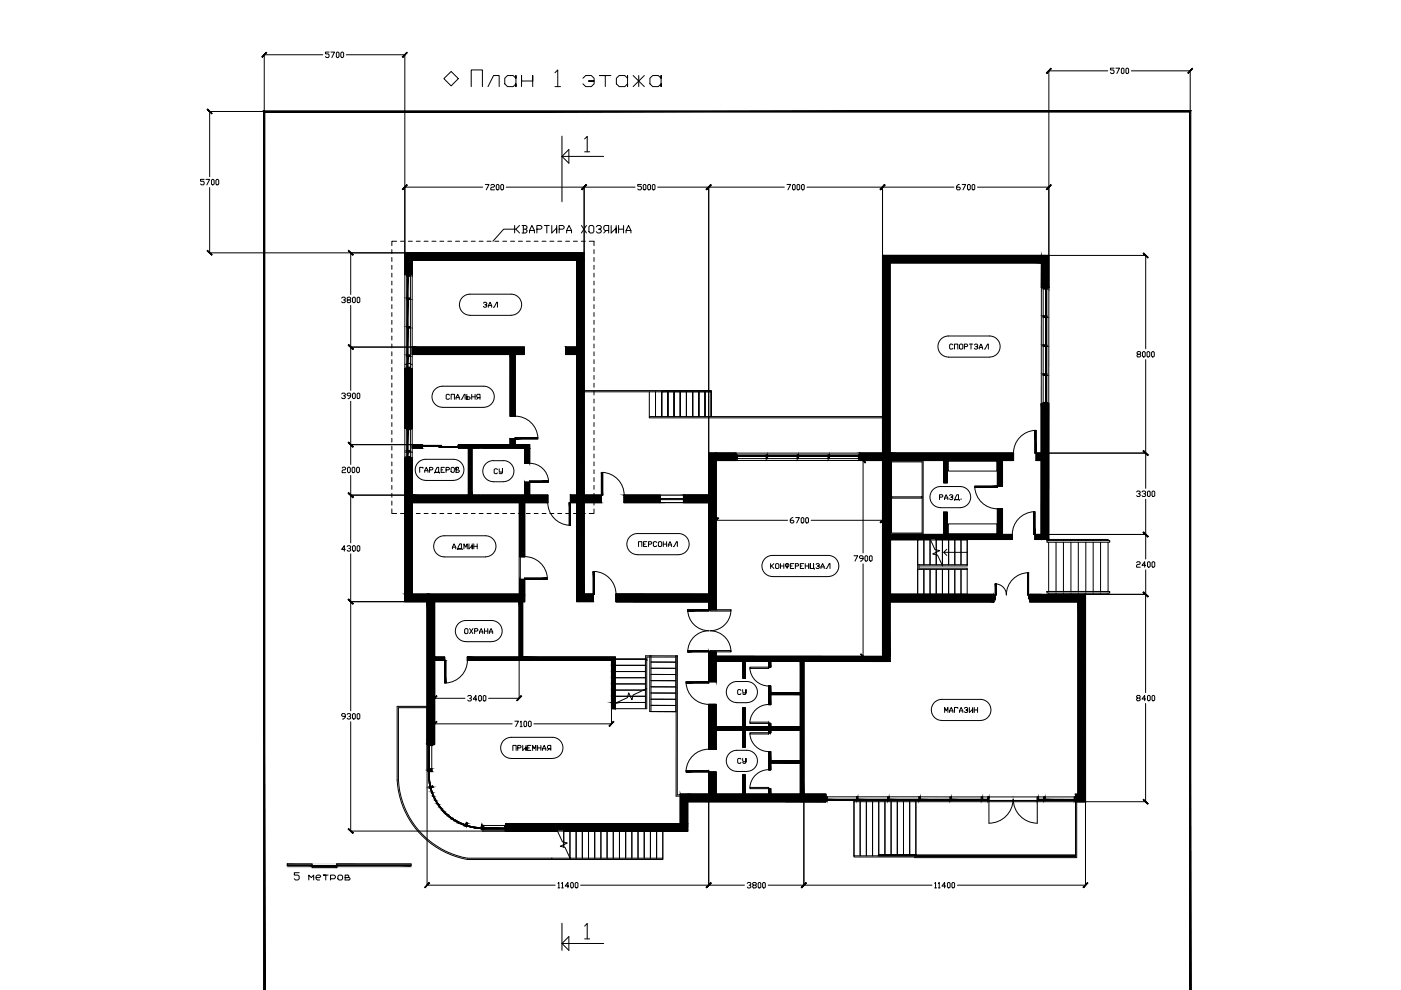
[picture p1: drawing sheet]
<svg xmlns="http://www.w3.org/2000/svg" width="297mm" height="210mm" viewBox="0 0 297 210" stroke-linecap="round" stroke-linejoin="round" font-family="sans-serif">
<defs><g id="words">
<text font-size="7.1" x="98.8" y="19.8">План 1 этажа</text>
<text font-size="4.4" x="61" y="187.7">5 метров</text>
<g font-size="4">
<text x="101.2" y="66.3">ЗАЛ</text>
<text x="103.7" y="101.6">СУ</text>
<text x="155.2" y="148.5">СУ</text>
<text x="155.2" y="163">СУ</text>
</g>
</g></defs>
<!-- layer: A-WALL -->
<g fill="#000" stroke="#000" stroke-width=".21">
<path d="M122.3 55.2h1.5v72.3zM187.1 55.7h1.6v83.5zM220.8 54.2h1.6v6.8zM108.2 75.2h1v13.1zM108.2 93.1h1zM220.8 85.6h1.6zM123.8 126h2zM123.8 126h2v1.5zM130.6 126h19.7zM151.8 139.2h36.9zM228.6 127.6h1.5v40.8zM151.8 140.2h36.9z"/>
<path d="M107.2 174.6h38.6zM107.2 175.9h10.9l.1 .3zM119.5 176.2h26.3zM144.2 168.4h1.6zM144.2 168.4h1.6v6.2zM145.8 168.4h29.3zM145.8 170h29.3zM228 168.4h2.1zM228 168.4h2.1v1.6z"/>
<path d="M85.8 53.6l1.6 4.6v-4.6zM85.8 53.6l1.6 4.6h-1.6z"/>
<path d="M87.4 53.6l36.4 1.6v-1.6zM87.4 53.6l36.4 1.6h-36.4z"/>
<path d="M187.1 54.2l33.7 1.5v-1.5zM187.1 54.2l33.7 1.5h-33.7z"/>
<path d="M85.8 78.2l1.6 12.6v-12.6zM85.8 78.2l1.6 12.6h-1.6z"/>
<path d="M87.4 73.6l23.7 1.6v-1.6zM87.4 73.6l23.7 1.6h-23.7z"/>
<path d="M119.9 73.6l2.4 1.6v-1.6zM119.9 73.6l2.4 1.6h-2.4z"/>
<path d="M220.8 61h1.6zM220.8 54.2l1.6 6.8h-1.6z"/>
<path d="M85.8 97.1l1.6 28.9v-28.9zM85.8 97.1l1.6 28.9h-1.6z"/>
<path d="M108.2 88.3h1zM108.2 75.2l1 13.1h-1z"/>
<path d="M108.2 93.1l1 1.2v-1.2zM108.2 93.1l1 1.2h-1z"/>
<path d="M111.2 94.3l1.1 .7v-.7zM111.2 94.3l1.1 .7h-1.1z"/>
<path d="M111.2 95l1.1 3.2v-3.2zM111.2 95l1.1 3.2h-1.1z"/>
<path d="M150.3 96.1l1.5 33.2v-33.2zM150.3 96.1l1.5 33.2h-1.5z"/>
<path d="M151.8 96.1l4.2 1.5v-1.5zM151.8 96.1l4.2 1.5h-4.2z"/>
<path d="M182.3 96.1l4.8 1.5v-1.5zM182.3 96.1l4.8 1.5h-4.8z"/>
<path d="M211.5 97.6l1 5.5v-5.5zM211.5 97.6l1 5.5h-1z"/>
<path d="M188.7 96.1l26.2 1.5v-1.5zM188.7 96.1l26.2 1.5h-26.2z"/>
<path d="M219.7 96.1l1.1 1.5v-1.5zM219.7 96.1l1.1 1.5h-1.1z"/>
<path d="M220.8 85.6l1.5 28.8 .1-28.8zM220.8 85.6l1.5 28.8h-1.6z"/>
<path d="M110.2 106.6l1 11.4v-11.4zM110.2 106.6l1 11.4h-1z"/>
<path d="M111.2 102.2l1.1 2.8v-2.8zM111.2 102.2l1.1 2.8h-1.1z"/>
<path d="M87.4 105l28.7 1.6v-1.6zM87.4 105l28.7 1.6h-28.7z"/>
<path d="M120.9 105l1.4 1.6v-1.6zM120.9 105l1.4 1.6h-1.4z"/>
<path d="M123.8 105l3.7 1.6v-1.6zM123.8 105l3.7 1.6h-3.7z"/>
<path d="M132.3 105l7.7 1.6v-1.6zM132.3 105l7.7 1.6h-7.7z"/>
<path d="M188.7 114.2l8.5 .2v-.2zM188.7 114.2l8.5 .2h-8.5z"/>
<path d="M211.5 107.9l1 5.4v-5.4zM211.5 107.9l1 5.4h-1z"/>
<path d="M188.7 113.3l25.9 .9v-.9zM188.7 113.3l25.9 .9h-25.9z"/>
<path d="M198.4 114.2l16.2 .2v-.2zM198.4 114.2l16.2 .2h-16.2z"/>
<path d="M220.7 114.4h1.6zM222.2 114.4h.1zM220.7 114.4h1.6z"/>
<path d="M219.4 113.3l1.3 1.1v-1.1zM219.4 113.3l1.3 1.1h-1.3z"/>
<path d="M85.8 126l4.8 1.6v-1.6zM85.8 126l4.8 1.6h-4.8z"/>
<path d="M90.6 127.6l1.5 30.2v-30.2zM90.6 127.6l1.5 30.2h-1.5z"/>
<path d="M90.6 126l20.6 1.6v-1.6zM90.6 126l20.6 1.6h-20.6z"/>
<path d="M110.2 122.8l1 3.2v-3.2zM110.2 122.8l1 3.2h-1z"/>
<path d="M122.3 127.5h1.5zM122.3 55.2l1.5 72.3h-1.5z"/>
<path d="M123.8 127.5h2zM123.8 126l2 1.5h-2z"/>
<path d="M130.6 127.6h19.7zM134.1 127.6h16.2zM130.6 127.6h19.7z"/>
<path d="M130.6 126l19.7 1.6v-1.6zM130.6 126l19.7 1.6h-19.7z"/>
<path d="M150.3 138.2l1.5 6.3v-6.3zM150.3 138.2l1.5 6.3h-1.5z"/>
<path d="M187.1 139.2h1.6zM187.1 55.7l1.6 83.5h-1.6z"/>
<path d="M151.8 139.2l36.9 1v-1zM151.8 139.2l36.9 1h-36.9z"/>
<path d="M188.7 126l22 1.6v-1.6zM188.7 126l22 1.6h-22z"/>
<path d="M218.4 126l11.7 1.6v-1.6zM218.4 126l11.7 1.6h-11.7z"/>
<path d="M150.3 149.3l1.5 9.6v-9.6zM150.3 149.3l1.5 9.6h-1.5z"/>
<path d="M151.8 140.2h36.9zM170.4 140.2h18.3z"/>
<path d="M107.2 176.2h11zM107.2 175.9l11 .3h-11z"/>
<path d="M107.2 174.6l38.6 1.3v-1.3zM107.2 174.6l38.6 1.3h-38.6z"/>
<path d="M119.5 175.9l26.3 .3v-.3zM119.5 175.9l26.3 .3h-26.3z"/>
<path d="M134.1 176.2h11.7zM119.5 176.2h26.3z"/>
<path d="M144.2 174.6h1.6zM144.2 168.4l1.6 6.2h-1.6z"/>
<path d="M145.8 170h29.3zM166.5 170h8.6z"/>
<path d="M150.3 168.4h1.5zM150.3 168.4h1.5zM150.3 168.4h1.5z"/>
<path d="M150.3 163.7l1.5 4.7v-4.7zM150.3 163.7l1.5 4.7h-1.5z"/>
<path d="M145.8 168.4l29.3 1.6v-1.6zM145.8 168.4l29.3 1.6h-29.3z"/>
<path d="M228 170h2.1zM228 168.4l2.1 1.6h-2.1z"/>
<path d="M228.6 168.4h1.5zM228.6 127.6l1.5 40.8h-1.5z"/>
</g>
<!-- layer: A-WALL-PATT -->
<g fill="#000" stroke="#000" stroke-width=".21">
<path d="M151.8 154.1h17.9zM157.5 140.2l.1 3.6zM157.5 150l.1 4.1zM157.5 154.8l.1 3.6zM157.6 140.2v3.6zM157.6 150v4.1zM157.6 154.8v3.6zM157.9 140.2v3.6zM157.9 150v4.1zM157.9 154.8v3.6zM157.9 140.2l.1 3.6zM163 153.4v.7z"/>
<path d="M163 153.4l.1 .7zM163.3 153.4v.7zM163.3 153.4l.1 .7zM169.7 140.2h.7zM169.7 140.2h.7v28.2zM157.5 164.2l.1 4.2zM157.6 164.2v4.2zM157.8 164.2l.1 4.2zM157.9 164.2v4.2zM163 167.2v1.2zM163 167.2l.1 1.2zM163.3 167.2v1.2z"/>
<path d="M163.3 167.2l.1 1.2z"/>
<path d="M87.4 94.3l2.1 .7v-.7zM87.4 94.3l2.1 .7h-2.1z"/>
<path d="M99.3 95l.8 10v-10zM99.3 95l.8 10h-.8z"/>
<path d="M97.3 94.3l13.9 .7v-.7zM97.3 94.3l13.9 .7h-13.9z"/>
<path d="M200.1 97.6l.7 4.8v-4.8zM200.1 97.6l.7 4.8h-.7z"/>
<path d="M200.1 108.6l.7 4.7v-4.7zM200.1 108.6l.7 4.7h-.7z"/>
<path d="M151.8 154.8h17.9zM166.5 154.8h3.2zM151.8 154.8h17.9z"/>
<path d="M163 140.2v1.2zM163 140.2v1.2z"/>
<path d="M163 145.5v3.9zM163 145.5v3.9z"/>
<path d="M163 154.8v.6zM163 154.8v.6z"/>
<path d="M163 159.4v1.9zM163 159.4v1.9z"/>
<path d="M163 140.2l.1 1.2zM163 140.2l.1 1.2z"/>
<path d="M163 145.5l.1 3.9zM163 145.5l.1 3.9z"/>
<path d="M163 154.8l.1 .6zM163 154.8l.1 .6z"/>
<path d="M163 159.4l.1 1.9zM163 159.4l.1 1.9z"/>
<path d="M163.3 140.2v1.2zM163.3 140.2v1.2z"/>
<path d="M163.3 145.5v1.5zM163.3 145.5v1.5z"/>
<path d="M163.3 147.2v2.2zM163.3 147.2v2.2z"/>
<path d="M163.3 154.8v.6zM163.3 154.8v.6z"/>
<path d="M163.3 159.4v1.9zM163.3 159.4v1.9z"/>
<path d="M163.3 140.2l.1 1.2zM163.3 140.2l.1 1.2z"/>
<path d="M163.3 145.5l.1 1.4zM163.3 145.5l.1 1.4z"/>
<path d="M163.3 147.2l.1 2.2zM163.3 147.2l.1 2.2z"/>
<path d="M163.3 154.8l.1 .6zM163.3 154.8l.1 .6z"/>
<path d="M163.3 159.4l.1 1.9zM163.3 159.4l.1 1.9z"/>
<path d="M151.8 154.1l17.9 .7v-.7zM151.8 154.1l17.9 .7h-17.9z"/>
<path d="M163.4 147.2l6.3 .1zM163.4 147.2l6.3 .1z"/>
<path d="M163.4 146.9h6.3zM163.4 146.9h6.3z"/>
<path d="M163.3 146.9l6.4 .1zM163.3 146.9l6.4 .1z"/>
<path d="M163.3 147.2h6.4zM163.3 147.2h6.4z"/>
<path d="M163 161.3v1.9zM163 161.3v1.9z"/>
<path d="M163 161.3l.1 1.9zM163 161.3l.1 1.9z"/>
<path d="M163.3 161.3v.1zM163.3 161.3v.1z"/>
<path d="M163.3 161.7v1.5zM163.3 161.7v1.5z"/>
<path d="M163.3 161.3l.1 .1zM163.3 161.3l.1 .1z"/>
<path d="M163.3 161.7l.1 1.5zM163.3 161.7l.1 1.5z"/>
<path d="M163.4 161.7h6.3zM163.4 161.7h6.3z"/>
<path d="M163.4 161.3l6.3 .1zM163.4 161.3l6.3 .1z"/>
<path d="M163.3 161.4h6.4zM163.3 161.4h6.4z"/>
<path d="M163.3 161.7h6.4zM163.3 161.7h6.4z"/>
<path d="M169.7 168.4h.7zM169.7 140.2l.7 28.2h-.7z"/>
</g>
<!-- layer: I-WALL -->
<g fill="#000" stroke="#000" stroke-width=".21">
<path d="M157.6 150h.3zM157.6 150h.3v4.1zM157.6 154.8h.3zM157.6 154.8h.3l-.1 3.6zM157.6 140.2h.3zM157.6 140.2h.3v3.6zM163.1 140.2h.2zM163.1 153.4h.2v.7zM163.1 154.8h.2zM157.6 164.2h.2v4.2zM163.1 167.2h.2v1.2z"/>
<path d="M157.6 158.4h.2zM157.6 154.8l.2 3.6h-.2z"/>
<path d="M157.6 143.8h.3zM157.6 140.2l.3 3.6h-.3z"/>
<path d="M157.6 154.1h.3zM157.6 150l.3 4.1h-.3z"/>
<path d="M163.1 140.2l.2 1.2v-1.2zM163.1 140.2l.2 1.2h-.2z"/>
<path d="M163.1 145.5l.2 3.9v-3.9zM163.1 145.5l.2 3.9h-.2z"/>
<path d="M163.1 154.1h.2zM163.1 153.4l.2 .7h-.2z"/>
<path d="M163.1 154.8l.2 .6v-.6zM163.1 154.8l.2 .6h-.2z"/>
<path d="M163.1 159.4l.2 1.9v-1.9zM163.1 159.4l.2 1.9h-.2z"/>
<path d="M163.3 147l6.4 .2v-.2zM163.3 147l6.4 .2h-6.4z"/>
<path d="M157.6 168.4h.2zM157.6 164.2l.2 4.2h-.2z"/>
<path d="M163.1 161.3l.2 1.9v-1.9zM163.1 161.3l.2 1.9h-.2z"/>
<path d="M163.1 168.4h.2zM163.1 167.2l.2 1.2h-.2z"/>
<path d="M163.3 161.4l6.4 .3v-.3zM163.3 161.4l6.4 .3h-6.4z"/>
</g>
<!-- layer: A-WALL -->
<g fill="none" stroke="#000" stroke-width=".25">
<path d="M85.8 53.6h38v51.4h3.7v1.6h-3.7v19.4h2v1.5h-3.5v-20.9h-1.4v-1.6h1.4v-29.8h-2.4v-1.6h2.4v-18.4h-34.9v3h-1.6zM85.8 78.2h1.6v12.6h-1.6zM87.4 73.6h23.7v1.6h-1.9v13.1h-1v-13.1h-20.8zM87.4 94.3h2.1v.7h-2.1zM99.3 95v10M100.1 95v10M101.6 95h-4.3v-.7h10.9v-1.2h1v1.2h3.1v3.9h-1.1v-3.2h-8.9M101.6 105h-14.2v-7.9h-1.6v30.5h4.8v30.2h1.5v-30.2h19.1v-4.8h-1v3.2h-22.8v-19.4h22.8v11.4h1v-11.4h4.9v-1.6h-3.8v-2.8h-1.1v2.8h-8.9M132.3 105h18v-8.9h5.7v1.5h-4.2v31.7h-1.5v-1.7h-19.7v-1.6h19.7v-19.4h-18zM197.2 114.4h-8.5v11.6h22v.2M198.4 114.4h16.2v-1.1h-2.1v-5.4h-1v5.4h-10.7v-4.7h-.7v4.7h-11.4v-15.7h11.4v4.8h.7v-4.8h10.7v5.5h1v-5.5h2.4v-1.5h-26.2v-40.4h32.1v5.3h1.6v-6.8h-35.3v41.9h-4.8v1.5h4.8v41.6h-35.3v-1h-1.5v6.3h1.5v-4.3h5.7M221.4 114.4h-2v-1.1h1.3l.1-15.7h-1.1v-1.5h1.1v-10.5h1.6l-.1 28.8h-.1"/>
<path d="M210.7 127v.6h-22v12.6h-18.3v28.2h4.7v1.6h-29.3v6.2h-26.3M220.7 126h-2.3v.2M222.3 126h7.8v44h-2.1v-1.6h.6v-40.8h-10.2v-.6M157.5 154.1h-5.7v-4.8h-1.5v9.6h1.5v-4.1h5.7M157.9 154.1h5.1M157.9 154.8h5.1M158 140.2h5M163.4 140.2h6.3v6.7M163.4 154.8h6.3v6.5M169.7 147.3v6.8h-6.3M157.5 168.4h-5.7v-4.7h-1.5v4.7h-6.1v6.2h-37v1.6h11M157.9 168.4h5.1"/>
<path d="M169.7 161.7v6.7h-6.3"/>
</g>
<!-- layer: 0 -->
<g fill="#000" stroke="#000" stroke-width=".21">
<path d="M110.1 140h20.4zM130.2 150.3h.2zM91 166.8l.8 .1zM91 166h.1l.2 .8zM91.2 167.1h.2zM91 166.8l.7-.1 .1 .1zM97.8 174.7l.9 .2zM98.8 174.6h.3l-.1 .6zM98.9 174.5l.2 .1zM99 175l.5 .1h-.5zM100.6 175.5h1.4z"/>
<path d="M56.4 11.1l-.8 1 .9-.9zM56.4 11.1l-.8 1-.1-.1z"/>
<path d="M85.3 12l.1 .1 .9-1zM86.3 11.1l.1 .1-1 .9z"/>
<path d="M222.8 14.5l-.8 1.1 .9-1zM222.8 14.5l-.8 1.1-.2-.2z"/>
<path d="M251.8 15.4l.1 .2 .9-1.1zM252.8 14.5l.1 .1-1 1z"/>
<path d="M43.9 23.2l1 .9h.1zM43.9 23.2l.1-.1 1 1z"/>
<path d="M86.3 39.2l-.9 1 1-.9zM86.3 39.2l-.9 1-.1-.1z"/>
<path d="M124.2 39.2l-.8 1 1-.9zM124.2 39.2l-.8 1-.1-.1z"/>
<path d="M150.7 39.2l-.9 1 1-.9zM150.7 39.2l-.9 1-.1-.1z"/>
<path d="M187.5 39.2l-.8 1 .9-.9zM187.5 39.2l-.8 1-.1-.1z"/>
<path d="M44 53.1l-.1 .1 1.1 .8zM43.9 53.2l1.1 .8-.1 .1z"/>
<path d="M73.9 53.2l.9 .9 .1-.1zM73.9 53.1l1 .9-1-.8z"/>
<path d="M124.2 39.2l-.9 .9 .1 .1zM124.2 39.2l.2 .1-1 .9z"/>
<path d="M149.7 40.1l.1 .1 .9-1zM150.7 39.2l.1 .1-1 .9z"/>
<path d="M187.5 39.2l-.9 .9 .1 .1zM187.5 39.2l.1 .1-.9 .9z"/>
<path d="M221.8 40.1l.2 .1 .8-1zM222.8 39.2l.1 .1-.9 .9z"/>
<path d="M242.4 53.7l.9 1 .1-.1zM242.4 53.7l.1-.1 .9 1z"/>
<path d="M73.9 73.1v.1l1 .8zM73.9 73.2l1 .8-.1 .1z"/>
<path d="M73.9 73.2l.9 .9 .1-.1zM73.9 73.1l1 .9-1-.8z"/>
<path d="M73.9 93.8l1 .9zM73.9 93.8l1 .9-.1 .1z"/>
<path d="M73.9 93.8l.9 1 .1-.1zM73.9 93.8l1 .9z"/>
<path d="M89.5 94.4l.1 .5zM89.5 94.4l.1 .5z"/>
<path d="M89.6 94.4l4 .2v-.2zM89.6 94.4l4 .2h-4z"/>
<path d="M93.1 94.7l4.1 .2v-.2zM93.1 94.7l4.1 .2h-4.1z"/>
<path d="M97.2 94.4l.1 .5zM97.2 94.4l.1 .5z"/>
<path d="M182.5 97.2l.9 1 .1-.1zM182.6 97.1l.9 1-1-.9z"/>
<path d="M242.4 95.6l1 .9-.9-1zM242.4 95.6l1 .9-.1 .1z"/>
<path d="M242.4 95.6l.9 1 .1-.1zM242.4 95.6l.1-.1 .9 1z"/>
<path d="M73.9 104.5v.1l1 .8zM73.9 104.6l1 .8-.1 .1z"/>
<path d="M73.8 104.6l1 .9 .1-.1zM73.8 104.6l.1-.1 1 .9z"/>
<path d="M144.9 105l5.4 1.6v-1.6zM144.9 105l5.4 1.6h-5.4z"/>
<path d="M152.3 109.8l-.9 1 1-.9zM152.3 109.8l-.9 1-.1-.1z"/>
<path d="M187.5 109.8l-.9 .9 .1 .1zM187.5 109.8l.1 .1-.9 .9z"/>
<path d="M242.4 112.9l1 .8-.9-.9zM242.4 112.9l1 .8-.1 .1z"/>
<path d="M242.4 112.9l.9 .9 .1-.1zM242.4 112.9l.1-.1 .9 .9z"/>
<path d="M73.9 127l-.1 .1 1.1 .9zM73.8 127.1l1.1 .9-.1 .1z"/>
<path d="M73.8 127.1l1 1 .1-.1zM73.8 127.1l.1-.1 1 1z"/>
<path d="M92.1 139.3l2.2 .7v-.7zM92.1 139.3l2.2 .7h-2.2z"/>
<path d="M99.1 139.3l11 .7v-.7zM99.1 139.3l11 .7h-11z"/>
<path d="M110.1 127.6l.7 11.7v-11.7zM110.1 127.6l.7 11.7h-.7z"/>
<path d="M110.1 139.3l20.4 .5v-.5zM110.1 139.3l20.4 .5h-20.4z"/>
<path d="M110.1 139.8l20.4 .2v-.2zM110.1 139.8l20.4 .2h-20.4zM110.1 140h20.4z"/>
<path d="M182.6 138.6l-.1 .1 1 .9zM182.5 138.7l1 .9-.1 .1z"/>
<path d="M242.4 125.6l1 .8-.9-.9zM242.4 125.6l1 .8-.1 .1z"/>
<path d="M242.4 125.6l.9 .9 .1-.1zM242.4 125.6l.1-.1 .9 .9z"/>
<path d="M92.6 153l-.9 1 .9-1zM91.6 153.9l1-.9-.9 1z"/>
<path d="M92.6 147.5l-.9 1.1 .9-1zM92.6 147.5l-.9 1.1-.1-.1z"/>
<path d="M109.5 148.5l.1 .1 .9-1.1zM110.5 147.5l.1 .1-1 1z"/>
<path d="M129.1 153.9l.1 .1 .9-1zM130.1 153h.1l-1 1z"/>
<path d="M129.6 142.4l.8 1.3v-1.3zM129.6 142.4l.8 1.3h-.8z"/>
<path d="M129.6 143.7l.8 1.3v-1.3zM129.6 143.7l.8 1.3h-.8z"/>
<path d="M129.6 145l.8 1.3v-1.3zM129.6 145l.8 1.3h-.8z"/>
<path d="M129.6 146.3l.8 1.3v-1.3zM129.6 146.3l.8 1.3h-.8z"/>
<path d="M129.6 147.6l.8 1.3v-1.3zM129.6 147.6l.8 1.3h-.8z"/>
<path d="M129.6 148.9l.8 .2v-.2zM129.6 148.9l.8 .2h-.8z"/>
<path d="M129.6 149.1l.8 1.2v-1.2zM129.6 149.1l.8 1.2h-.8z"/>
<path d="M129.6 140l.9 1.1v-1.1zM129.6 140l.9 1.1h-.9z"/>
<path d="M129.6 141.1l.8 1.3 .1-1.3zM129.6 141.1l.8 1.3h-.8z"/>
<path d="M73.9 175.7l-.1 .1 1.1 .8zM73.8 175.8l1.1 .8-.1 .1z"/>
<path d="M90.9 164.4l.1 .8v-.8zM90.9 164.4l.1 .8h-.1zM90.9 165.2h.1zM90.9 165.2h.1z"/>
<path d="M91 166.8l.8 .1zM91 166.9h.8l-.7 .2z"/>
<path d="M90.9 163.6l.1 .8v-.8zM90.9 163.6l.1 .8h-.1zM90.9 164.4h.1zM90.9 164.4h.1z"/>
<path d="M91 166l.2 .8h.1zM91.2 166.8h.1z"/>
<path d="M90.9 165.2l.2 .8-.1-.8zM90.9 165.2l.2 .8h-.1z"/>
<path d="M91 166h.1zM91 166h.1z"/>
<path d="M91.2 167.1l.4 .9-.2-.9zM91.2 167.1l.4 .9h-.1z"/>
<path d="M90.8 163.3l.7 .3v-.3zM90.8 163.3l.7 .3h-.7z"/>
<path d="M91.5 168h.2zM91.5 168h.2z"/>
<path d="M91.5 168l.5 .8-.3-.8zM91.5 168l.5 .8h-.2z"/>
<path d="M91.8 168.8l.2 .1zM91.8 168.8l.2 .1z"/>
<path d="M91.9 168.9l.5 .8-.4-.8zM91.9 168.9l.5 .8z"/>
<path d="M92.3 169.7h.1zM92.3 169.7h.1z"/>
<path d="M92.3 169.7l.6 .8-.5-.8zM92.3 169.7l.6 .8h-.2z"/>
<path d="M92.7 170.5h.2zM92.7 170.5h.2z"/>
<path d="M92.8 170.5l.6 .7-.5-.7zM92.8 170.5l.6 .7h-.1z"/>
<path d="M93.3 171.2l.2 .1zM93.3 171.2l.2 .1z"/>
<path d="M93.3 171.3l.7 .6-.5-.6zM93.3 171.3l.7 .6h-.1z"/>
<path d="M93.9 171.9l.2 .1zM93.9 171.9l.2 .1z"/>
<path d="M94 172l.7 .6-.6-.6zM94 172l.7 .6h-.2z"/>
<path d="M94.5 172.6l.3 .1zM94.5 172.6l.3 .1z"/>
<path d="M94.6 172.7l.8 .5zM94.6 172.7l.8 .5z"/>
<path d="M95.2 173.2l.4 .1zM95.2 173.2l.4 .1z"/>
<path d="M95.4 173.3l.8 .4zM95.4 173.3l.8 .4z"/>
<path d="M96 173.7l.4 .1zM96 173.7l.4 .1z"/>
<path d="M96.1 173.8l.9 .4zM96.1 173.8l.9 .4z"/>
<path d="M96.8 174.2l.5 .1zM96.8 174.2l.5 .1z"/>
<path d="M97 174.3l.9 .3zM97 174.3l.9 .3z"/>
<path d="M97.8 174.7l.9 .2zM98.4 174.9h.3v.2z"/>
<path d="M97.6 174.6l.6 .1zM97.6 174.6l.6 .1z"/>
<path d="M98.8 174.6l-.1 .6h.3zM98.7 175.2h.3z"/>
<path d="M99 175.1l.7 .1zM99 175.1l.7 .1z"/>
<path d="M99.3 175.2l1.1 .1zM99.3 175.2l1.1 .1z"/>
<path d="M99.7 175.3l.8 .1zM99.7 175.3l.8 .1z"/>
<path d="M99.8 175.4l1.4 .1zM99.8 175.4l1.4 .1z"/>
<path d="M100.6 175.5l1.4 .1zM101.2 175.6h.8z"/>
<path d="M100.3 175.5h1.4zM100.3 175.5h1.4z"/>
<path d="M100.5 175.5h1.5zM100.5 175.5h1.5z"/>
<path d="M242.4 169.6l1 .8-.9-.9zM242.4 169.6l1 .8-.1 .1z"/>
<path d="M71.4 183.2l15.8 .4v-.4zM71.4 183.2l15.8 .4h-15.8z"/>
<path d="M91 187.1l-.9 1.1 1-.9zM91 187.1l-.9 1.1-.1-.1z"/>
<path d="M149.7 188.1l.1 .1 .9-1.1zM150.7 187.1l.1 .2-1 .9z"/>
<path d="M150.7 187.2l-.9 1 1-.9zM149.7 188.1l1-.9-.9 1z"/>
<path d="M169.9 188.1l.1 .1 .9-1zM170.9 187.2l.1 .1-1 .9z"/>
<path d="M170.9 187.1l-.9 1.1 1-.9zM170.9 187.1l-.9 1.1-.1-.1z"/>
<path d="M229.6 188.1l.1 .1 .9-1.1zM230.6 187.1l.1 .2-1 .9z"/>
<path d="M55.9 23.5v186.4h.3zM55.9 23.5l.3 .3v186.1zM55.9 23.5l.3 .3 196.3-.3zM56.2 23.8l196.3-.3-.3 .3zM252.2 23.8l.3 186.1v-186.4zM252.2 23.8l.3 186.1h-.3z"/>
</g>
<!-- layer: S-STRS-MBND -->
<g fill="none" stroke="#000" stroke-width=".21">
<path d="M122.9 82.8h27.6M123 83.1h27.8M137.7 83.1v5.2M139 83.1v5.2M140.3 83.1v5.2M141.6 83.1v5.2M142.9 83.1v5.2M144.2 83.1v5.2M145.5 83.1v5.2M146.9 83.1v5.2M148.2 83.1v5.2M149.5 83.1v5.2"/>
<path d="M150.8 82.8v5.5M187.9 88.3h-50.2v.3h50.2M194.6 114.5v6.2h10.5M194.6 119.7h5.1M195.9 114.5v5.2M197.2 114.5v5.2M197.3 114.5h-8.5v11.5h16.3v.3h-16.5v-12.1h8.6l1 2.3 1 .2-1.4 .7 1 .3 1.1 2.3h-5.1v.5h10.3v5.5M198.5 116.6v.5M198.5 117.6v2.1M194.6 120.7v5.3M195.9 120.7v5.3M197.2 120.7v5.3"/>
<path d="M198.5 120.7v5.3M199.8 120.7v5.3M201.1 120.7v5.3M202.4 120.7v5.3M203.8 120.7v5.3M130.2 150.3h.2v-1.2l2.7-1.2 .2-1 .7 1.5 .2-1 2.9-1.4v4.3h-6.7M130.8 148.9h6M133.1 147.6h.5M134.2 147.6h2.6M136.5 146.3h.3M136.8 146.1v4.2M90.6 163.2v-13.2h-6.1v15.4a17.8 17.8 0 0 0 14.6 16.6h21.8"/>
<path d="M90.8 163.2v-13.4h-6.6v15.6a18.1 18.1 0 0 0 14.9 16.8h21.9l-1.2-2.5-1-.3 1.5-.7-1-.2-1.2-2.6h-15.8M102.3 176.2h15.9M116.9 176.2h.1M119.5 178.6v.5M120.8 181.9v.1"/>
</g>
<!-- layer: S-STRS -->
<g fill="none" stroke="#000" stroke-width=".21">
<path d="M140.5 82.8h10.3v.3M141.6 83.1v5.2M142.9 83.1v5.2M144.2 83.1v5.2M145.5 83.1v5.2M146.9 83.1v5.2M148.2 83.1v5.2M149.5 83.1v5.2M150.8 83.1h-10.5v5.2M150.8 83.1v5.2M110.1 106.6v19.4M110.3 118v4.8"/>
<path d="M197.2 114.2h1.2M197.3 114.5h7.8M198.5 114.5v2.1M198.5 117.1v.5M199.7 119.7h5.4M199.8 114.5v5.2M201.1 114.5v5.2M202.4 114.5v5.2M203.8 114.5v5.2M205.1 114.4v5.6h-5.2M110.1 127.6v12.4h19.5M137.8 139.2v-.1h.2v11.8"/>
<path d="M137.8 139.3v11.6h.2M143.6 139.2l-.3-.1v11.8M130.4 148.9h.4M130.4 147.6h2.7M130.4 146.3h6.1M130.4 145h6.4M130.4 143.7h6.4M130.4 142.4h6.4M130.5 141.1h6.3M133.6 147.6h.6M136.8 146.1l.1-7.1 6.7 .1v29.4h.6M137.1 146v-6.2h-6.6l-.1 9.3"/>
<path d="M137.1 140l.1-.7h6.2l-.1 29.5h.9M138 150.9h5.3M138 140.4h5.3M138 141.7h5.3M138 143h5.3M138 144.3h5.3M138 145.6h5.3M138 146.9l5.3 .1M138 148.2l5.3 .1M138 149.6h5.3M143.3 150.9h.1M118.1 175.9h1.4"/>
<path d="M118.2 176.2h10.5v5.8M118.2 176.2v.1M119.5 176.2v2.4M119.5 179.1v.5M120.8 176.2v5.7M122.2 176.2v5.8M123.5 176.2v5.8M124.8 176.2v5.8M126.1 176.2v5.8M127.4 176.2v5.8M130 176.2v5.8M131.3 176.2v5.8"/>
<path d="M132.7 176.2v5.8M134 176.2v5.8M135.3 176.2v5.8M136.6 176.2v5.8M137.9 176.2v5.8M139.2 176.2v5.8M140.5 176.2v6h-19.5M181.1 170h46.9v11.3M181.1 169.7v11.8M182.4 170v11.5M183.7 170v11.5M185 170v11.5"/>
<path d="M186.3 170v11.2M187.6 170v11.2M188.9 170v11.2M190.2 170v11.2M191.6 170v11.2M192.9 170v11.2M194 169.7h.8M194.2 170v11.2M195.1 169.7h6.3M201.7 169.7h6.4M208.3 169.7h1.1M209.7 169.7h10.2"/>
<path d="M220.2 169.7h1.1M221.6 169.7h6.2M228.3 170v11.8h-34.4v-.1h-12.8v-.2M120.9 182h19.6M181.1 181.5h13.1M194.2 181.6h33.8"/>
</g>
<!-- layer: A-DOOR -->
<g fill="none" stroke="#000" stroke-width=".21">
<path d="M109.2 92.8h4.8v.3h-4.8zM109.2 88.2a4.8 4.8 0 0 1 4.8 4.6M112.3 98.2a4 4 0 0 1 4 3.8M219.4 91.3h.3v4.8h-.3zM219.4 91.2a4.8 4.8 0 0 0-4.5 4.9M111.2 118a4.8 4.8 0 0 1 4.8 4.6M112.3 102h4v.2h-4zM116.1 106.6a4.8 4.8 0 0 0 4.6 4.8M120.7 106.6h.2v4.8h-.2zM127.5 100.2h.3v4.8h-.3zM127.8 100.2a4.8 4.8 0 0 1 4.5 4.8M206.7 103.1h4.8v.2h-4.8z"/>
<path d="M206.7 103.3a4.8 4.8 0 0 0 4.8 4.6M219.2 108.5h.2v4.8h-.2zM219.2 108.5a4.8 4.8 0 0 0-4.6 4.8M99.1 140a4.8 4.8 0 0 1-4.5 4.8M111.2 122.6h4.8v.2h-4.8zM125.8 121.2h.2v4.8h-.2zM126.1 121.2a4.8 4.8 0 0 1 4.5 4.8M145.8 137.9h4.5v.3h-4.5zM145.8 129.3h4.5v.3h-4.5zM145.8 129.3a4.5 4.5 0 0 0 4.5 4.4 4.5 4.5 0 0 0-4.5 4.5M150.5 129.3v.3h4.5v-.3h-3.2M150.5 138.2v-.3h4.5v.3h-3.2"/>
<path d="M155 129.3a4.4 4.4 0 0 1-4.5 4.4 4.4 4.4 0 0 1 4.5 4.5M211 123.8h.2v2.4h-.2zM211 123.8a2.36 2.36 0 0 1 2.4 2.4M217.8 121.4h.3v4.8h-.3zM218.1 121.4a4.7 4.7 0 0 0-4.7 4.8M94.3 140h.2v4.8h-.2zM145.5 144.5h4.8v.3h-4.8zM145.5 144.8a4.8 4.8 0 0 0 4.8 4.5M150.3 158.8a4.8 4.8 0 0 0-4.8 4.6M159 141.4h4v.3h-4zM159 153.1h4v.3h-4zM159 155.4h4v.2h-4z"/>
<path d="M159 141.7a4 4 0 0 0 4 3.8M159 155.6a4 4 0 0 0 4 3.8M163 149.4a4 4 0 0 0-4 3.7M145.5 163.4h4.8v.3h-4.8zM159 167h4v.2h-4zM163 163.2a4 4 0 0 0-4 3.7M214.8 169.4a5.1 5.1 0 0 1-5.1 5.1v-4.8M214.8 169.4a5.1 5.1 0 0 0 5.1 5.1v-4.8"/>
</g>
<g fill="#000" stroke="#000" stroke-width=".21">
<path d="M145.8 137.9v.3zM145.8 129.3v.3zM211 123.8l.2 2.4h-.2zM217.8 121.4l.3 4.8h-.3z"/>
<path d="M109.2 93.1h4.8v-.3zM109.2 92.8h4.8l-4.8 .3z"/>
<path d="M219.4 91.3l.3 4.8v-4.8zM219.4 91.3l.3 4.8h-.3z"/>
<path d="M112.3 102.2h4v-.2zM112.3 102h4l-4 .2z"/>
<path d="M120.7 106.6l.2 4.8v-4.8zM120.7 106.6l.2 4.8h-.2z"/>
<path d="M127.5 100.2v4.8h.3zM127.5 100.2h.3v4.8z"/>
<path d="M206.7 103.1v.2l4.8-.2zM206.7 103.3l4.8-.2v.2z"/>
<path d="M219.2 108.5l.2 4.8v-4.8zM219.2 108.5l.2 4.8h-.2z"/>
<path d="M111.2 122.8h4.8v-.2zM111.2 122.6h4.8l-4.8 .2z"/>
<path d="M125.8 121.2v4.8h.2zM125.8 121.2h.2v4.8z"/>
<path d="M145.8 129.3v.3l4.5-.3zM145.8 129.6l4.5-.3v.3z"/>
<path d="M145.8 137.9v.3l4.5-.3zM145.8 138.2l4.5-.3v.3z"/>
<path d="M210.7 126.2v.8h.3zM210.7 126.2h.3v.8z"/>
<path d="M211 123.8l.2 2.4v-2.4zM211 123.8h.2z"/>
<path d="M218.1 126.2v.8h.3zM218.1 126.2h.3v.8z"/>
<path d="M217.8 121.4l.3 4.8v-4.8zM217.8 121.4h.3z"/>
<path d="M94.3 140v4.8h.2zM94.3 140h.2v4.8z"/>
<path d="M145.5 144.5v.3l4.8-.3zM145.5 144.8l4.8-.3v.3z"/>
<path d="M145.5 163.7h4.8v-.3zM145.5 163.4h4.8l-4.8 .3z"/>
</g>
<!-- layer: A-WALL -->
<g fill="none" stroke="#000" stroke-width=".21">
<path d="M85.8 58.2v20M87.4 58.2v15.4M85.8 77.3h.4M87 77.3h.4M87.4 75.2v3M220.8 61v24.6M222.4 61v24.6M85.8 95.9h.4M85.8 90.8v6.3M87 95.9h.4M87.4 90.8v3.5M87.4 95v2.1"/>
<path d="M108.2 94.3h1M111.2 94.3v.7M200.1 97.6h.7M101.6 105h.7M200.1 113.3h.7M151.8 154.1v.7M157.5 140.2h.5M157.5 154.1h.4M157.5 154.8h.4M157.6 140.2v3.6M157.6 150v4.1M157.6 154.8v3.6"/>
<path d="M157.9 154.8l-.1 3.6M157.9 140.2v3.6M157.9 150v4.1M157.9 154.8v3.6M163 140.2h.4M163 154.1h.4M163 154.8h.4M163 140.2v1.2M163 145.5v3.9M163 153.4v.7M163 154.8v.6M163 159.4v3.8"/>
<path d="M163.1 140.2v1.2M163.1 145.5v3.9M163.1 153.4v.7M163.1 154.8v.6M163.1 159.4v3.8M163.3 140.2v1.2M163.3 145.5v1.5h6.4M163.3 153.4v.7M163.3 154.8v.6M163.3 159.4v2h6.4M163.3 145.5v1.4M163.3 147.2v2.2"/>
<path d="M169.7 140.2h.7M169.7 147.2h-6.4v2.2M169.7 146.9v.4M157.5 168.4h.4M157.6 164.2v4.2M157.8 164.2l.1 4.2v-4.2M163 168.4h.4M163 167.2v1.2M163.1 167.2v1.2M163.3 167.2v1.2M163.3 161.7v1.5M169.7 168.4h.7"/>
<path d="M169.7 161.7h-6.4v1.5M169.7 161.3v.4"/>
</g>
<!-- layer: I-WALL -->
<path d="M157.5 154.8v3.6h.4v-3.6M157.5 154.1v-4.1h.4v4.1M157.5 140.2v3.6h.5v-3.6M163 140.2v1.2h.4v-1.2M163 154.1v-.7h.4v.7M163 154.8v.6h.4v-.6M169.7 146.9h-6.3v-1.4h-.4v3.9h.4v-2.1h6.3M157.5 168.4v-4.2h.4v4.2M163 168.4v-1.2h.4v1.2M169.7 161.3h-6.3v-1.9h-.4v3.8h.4v-1.5h6.3" fill="none" stroke="#000" stroke-width=".25"/>
<!-- layer: A-GLAZ-CURT -->
<g fill="#000" stroke="#000" stroke-width=".21">
<path d="M86.5 58.5l-.1 4.7h.1zM86.4 58.5h.1l-.1 4.7z"/>
<path d="M86.5 75.5l-.1 2.4h.1zM86.4 75.5h.1l-.1 2.4z"/>
<path d="M86.5 63.5l-.1 5.8h.1zM86.4 63.5h.1l-.1 5.8z"/>
<path d="M86.5 69.5l-.1 5.8h.1zM86.4 69.5h.1l-.1 5.8z"/>
<path d="M221.7 79.6v5.7l.1-5.7zM221.8 79.6v5.7h-.1z"/>
<path d="M221.7 67.3v5.9l.1-5.9zM221.8 67.3v5.9h-.1z"/>
<path d="M221.7 61.2v5.8l.1-5.8zM221.8 61.2v5.8h-.1z"/>
<path d="M221.7 73.4v5.9l.1-5.9zM221.8 73.4v5.9h-.1z"/>
<path d="M86.5 91.1l-.1 4.4h.1zM86.4 91.1h.1l-.1 4.4z"/>
<path d="M86.5 95.8l-.1 1h.1zM86.4 95.8h.1l-.1 1z"/>
<path d="M156.3 96.6l6.2 .1v-.1zM156.3 96.6l6.2 .1h-6.2z"/>
<path d="M162.7 96.6l6.3 .1v-.1zM162.7 96.6l6.3 .1h-6.3z"/>
<path d="M169.3 96.6l6.3 .1v-.1zM169.3 96.6l6.3 .1h-6.3z"/>
<path d="M175.9 96.6l6.1 .1v-.1zM175.9 96.6l6.1 .1h-6.1z"/>
<path d="M90.9 158.1v4.9l.1-4.9zM91 158.1v4.9h-.1z"/>
<path d="M102.6 175.5l4.4 .2v-.2zM102.6 175.5l4.4 .2h-4.4z"/>
<path d="M175.4 169.5l6.2 .1v-.1zM175.4 169.5l6.2 .1h-6.2z"/>
<path d="M181.9 169.5l6.3 .1v-.1zM181.9 169.5l6.3 .1h-6.3z"/>
<path d="M188.5 169.5l6.3 .1v-.1zM188.5 169.5l6.3 .1h-6.3z"/>
<path d="M195.1 169.5l6.3 .1v-.1zM195.1 169.5l6.3 .1h-6.3z"/>
<path d="M201.7 169.5l6.4 .1v-.1zM201.7 169.5l6.4 .1h-6.4z"/>
<path d="M208.3 169.5l1.1 .1v-.1zM208.3 169.5l1.1 .1h-1.1z"/>
<path d="M220.2 169.5l1.1 .1v-.1zM220.2 169.5l1.1 .1h-1.1z"/>
<path d="M221.6 169.5l6.2 .1v-.1zM221.6 169.5l6.2 .1h-6.2z"/>
</g>
<g fill="none" stroke="#000" stroke-width=".21">
<path d="M86.4 58.5h.1v4.7h-.1zM86.4 75.5h.1v2.4h-.1zM86.4 63.5h.1v5.8h-.1zM86.4 69.5h.1v5.8h-.1zM221.7 79.6h.1v5.7h-.1zM221.7 67.3h.1v5.9h-.1zM221.7 61.2h.1v5.8h-.1zM221.7 73.4h.1v5.9h-.1zM86.4 91.1h.1v4.4h-.1zM86.4 95.8h.1v1h-.1zM156.3 96.6h6.2v.1h-6.2zM162.7 96.6h6.3v.1h-6.3z"/>
<path d="M169.3 96.6h6.3v.1h-6.3zM175.9 96.6h6.1v.1h-6.1zM90.9 158.1h.1v4.9h-.1zM102.6 175.5h4.4v.2h-4.4zM175.4 169.5h6.2v.1h-6.2zM181.9 169.5h6.3v.1h-6.3zM188.5 169.5h6.3v.1h-6.3zM195.1 169.5h6.3v.1h-6.3zM201.7 169.5h6.4v.1h-6.4zM208.3 169.5h1.1v.1h-1.1zM220.2 169.5h1.1v.1h-1.1zM221.6 169.5h6.2v.1h-6.2z"/>
</g>
<!-- layer: A-GLAZ-CWMG -->
<g fill="none" stroke="#000" stroke-width=".21">
<path d="M86.2 58.5v4.7M87 58.5v4.7M86.2 75.5v1.6h.2h-.2v.8M86.2 63.5v5.8M86.2 69.5v5.8M87 75.5v1.6h-.5h.5v.8M87 63.5v5.8M87 69.5v5.8M221.2 61.2v5.8M221.2 67.3v5.9M221.2 73.4v5.9M221.2 79.6v5.7"/>
<path d="M222 61.2v5.8M222 67.3v5.9M222 73.4v5.9M222 79.6v5.7M86.2 91.1v4.4M86.2 95.8v1M87 91.1v4.4M87 95.8v1M156.3 97.2h6.2M156.3 96.4h6.2M162.7 97.2h6.3M162.7 96.4h6.3"/>
<path d="M169.3 97.2h6.3M169.3 96.4h6.3M175.9 97.2h6.1M175.9 96.4h6.1M90.8 158.1v4.9M91.5 158.1v4.9M102.6 175.8h4.4M102.6 175h4.4M175.4 169.7h6.2M175.4 168.9h6.2M181.9 168.9h6.3M181.9 169.7h6.3"/>
<path d="M188.5 168.9h6.3M188.5 169.7h6.3M195.1 169.7h6.3M195.1 168.9l6.3 .1M201.7 169.7h6.4M201.7 169h6.4M208.3 169.7h1.1M208.3 169h1.1M209.7 169.7h10.2M209.7 169h10.2M220.2 169.7h1.1M220.2 169h1.1"/>
<path d="M221.6 169.7h6.2M221.6 169h6.2"/>
</g>
<g fill="#000" stroke="#000" stroke-width=".21">
<path d="M86.2 58.2l.8 .3v-.3zM86.2 58.2l.8 .3h-.8z"/>
<path d="M86.2 75.3l.8 .2h-.8zM86.2 75.3l.8 .2v-.2z"/>
<path d="M86.2 63.2l.8 .3h-.8zM86.2 63.2l.8 .3v-.3z"/>
<path d="M86.2 69.3l.8 .2h-.8zM86.2 69.3l.8 .2v-.2z"/>
<path d="M86.2 77.9l.8 .3v-.3zM86.2 77.9l.8 .3h-.8z"/>
<path d="M221.2 61h.8v.2zM221.2 61v.2h.8z"/>
<path d="M221.2 73.2h.8v.2zM221.2 73.2v.2h.8z"/>
<path d="M221.2 67h.8v.3zM221.2 67v.3h.8z"/>
<path d="M221.2 79.3h.8v.3zM221.2 79.3v.3h.8z"/>
<path d="M86.2 95.5l.8 .3h-.8zM86.2 95.5l.8 .3v-.3z"/>
<path d="M86.2 96.8l.8 .3v-.3zM86.2 96.8l.8 .3h-.8z"/>
<path d="M86.2 90.8l.8 .3v-.3zM86.2 90.8l.8 .3h-.8z"/>
<path d="M156 96.4v.8h.3zM156 96.4h.3v.8z"/>
<path d="M162.7 96.4v.8h-.2zM162.5 96.4v.8l.2-.8z"/>
<path d="M169.3 96.4v.8h-.3zM169 96.4v.8l.3-.8z"/>
<path d="M175.9 96.4v.8h-.3zM175.6 96.4v.8l.3-.8z"/>
<path d="M182.3 96.4v.8h-.3zM182 96.4v.8l.3-.8z"/>
<path d="M221.2 85.6h.8v-.3zM221.2 85.3h.8l-.8 .3z"/>
<path d="M90.8 157.8h.7v.3zM90.8 157.8v.3h.7z"/>
<path d="M90.8 163.3h.7v-.3zM90.8 163h.7l-.7 .3z"/>
<path d="M102.3 175v.8h.3zM102.3 175h.3v.8z"/>
<path d="M102.1 175l.1 .8 .2-.8zM102.1 175l.1 .8-.2-.1z"/>
<path d="M107.2 175v.8h-.2zM107 175v.8l.2-.8z"/>
<path d="M175.1 168.9v.8h.3zM175.1 168.9h.3v.8z"/>
<path d="M181.9 168.9v.8h-.3zM181.6 168.9v.8l.3-.8z"/>
<path d="M188.5 168.9v.8h-.3zM188.2 168.9v.8l.3-.8z"/>
<path d="M195.1 168.9v.8h-.3zM194.8 168.9v.8l.3-.8z"/>
<path d="M201.7 169v.7h-.3zM201.4 169v.7l.3-.7z"/>
<path d="M208.3 169v.7h-.2zM208.1 169v.7l.2-.7z"/>
<path d="M209.7 169v.7h-.3zM209.4 169v.7l.3-.7z"/>
<path d="M220.2 169v.7h-.3zM219.9 169v.7l.3-.7z"/>
<path d="M221.6 169v.7h-.3zM221.3 169v.7l.3-.7z"/>
<path d="M228 169v.7h-.2zM227.8 169v.7l.2-.7z"/>
</g>
<g fill="none" stroke="#000" stroke-width=".25">
<path d="M86.2 58.2h.8v.3h-.8zM86.2 77.9h.8v.3h-.8zM86.2 75.3h.8v.2h-.8zM86.2 63.2h.8v.3h-.8zM86.2 69.3h.8v.2h-.8zM221.2 61h.8v.2h-.8zM221.2 73.2h.8v.2h-.8zM221.2 67h.8v.3h-.8zM221.2 79.3h.8v.3h-.8zM86.2 96.8h.8v.3h-.8zM86.2 90.8h.8v.3h-.8zM86.2 95.5h.8v.3h-.8z"/>
<path d="M156 96.4h.3v.8h-.3zM162.5 96.4h.2v.8h-.2zM169 96.4h.3v.8h-.3zM175.6 96.4h.3v.8h-.3zM182 96.4h.3v.8h-.3zM221.2 85.3h.8v.3h-.8zM90.8 157.8h.7v.3h-.7zM90.8 163h.7v.3h-.7zM102.1 175h.3l-.2 .8-.2-.1zM102.3 175h.3v.8h-.3zM107 175h.2v.8h-.2zM175.1 168.9h.3v.8h-.3z"/>
<path d="M181.6 168.9h.3v.8h-.3zM188.2 168.9h.3v.8h-.3zM194.8 168.9h.3v.8h-.3zM201.4 169h.3v.7h-.3zM208.1 169h.2v.7h-.2zM209.4 169h.3v.7h-.3zM219.9 169h.3v.7h-.3zM221.3 169h.3v.7h-.3zM227.8 169h.2v.7h-.2z"/>
</g>
<!-- layer: A-FLOR-HRAL -->
<path d="M186.2 181.2h8v.3h-8M186.2 181.2v.3M186.2 181.2h8M194.2 181.2l.1 .1M194.2 181.3h33.8v.3v-.3h-33.8v.3h33.8h-33.8zM194.2 181.2v.3h-8" fill="none" stroke="#000" stroke-width=".21"/>
<!-- layer: S-STRS-ANNO -->
<path d="M200.1 117.1l.6 .7M200.7 116.5l-.6 .6h5" fill="none" stroke="#000" stroke-width=".21"/>
<!-- layer: A-DOOR-FRAM -->
<path d="M210.7 126.2h.3v.8h-.3zM218.1 126.2h.3v.8h-.3z" fill="none" stroke="#000" stroke-width=".21"/>
<!-- layer: A-FLOR -->
<path d="M156 96.1h26.3" fill="none" stroke="#000" stroke-width=".21"/>
<!-- layer: 0 -->
<g fill="none" stroke="#000" stroke-width=".21">
<path d="M68.4 11.6h-12.4v12h-11.6v13.9M69.8 11h-.8v.4h.6l.2 .2v.4l-.2 .2h-.4l-.2-.2M70.1 11h.8l-.5 1.2M71.3 11.2l.2-.2 .4 .2v.8l-.2 .2-.4-.2zM72.3 11.2l.2-.2 .4 .2v.8l-.2 .2-.4-.2zM73.4 11.6h12.4v42h-41.4v-13.8M234.9 15h-12.5v39.2h20.5v19.7M236.2 14.4h-.8v.4h.6l.2 .2v.4l-.2 .2h-.4l-.2-.2M236.6 14.4h.8l-.6 1.2M237.7 14.6l.2-.2 .4 .2v.8l-.2 .2-.4-.2zM238.7 14.6l.2-.2 .4 .2v.8l-.2 .2-.4-.2zM239.9 15h12.4v8.6"/>
<path d="M43.3 38h-.8v.4h.6l.2 .2v.4l-.2 .2h-.4l-.2-.2M43.7 38h.7l-.5 1.2M45 38l.4 .2v.8l-.2 .2-.4-.2v-.8zM46 38l.4 .2v.8l-.2 .2-.4-.2v-.8zM85.8 39.7h16.5M102.9 39.1h.8l-.6 1.2M104.1 39.3l.2-.2h.3l.2 .2-.2 .4h-.3l-.2 .2v.4h.7M105.2 39.3l.2-.2 .4 .2v.8l-.2 .2-.4-.2zM106.2 39.3l.2-.2 .4 .2v.8l-.2 .2-.4-.2zM107.3 39.7h27.3M123.8 39.7v13.9M136 39.1h-.8v.4h.6l.2 .2v.4l-.2 .2h-.4l-.2-.2"/>
<path d="M136.6 39.1l.3 .2v.8l-.1 .2-.4-.2v-.8zM137.3 39.3l.2-.2 .4 .2v.8l-.2 .2-.4-.2zM138.5 39.1l.4 .2v.8l-.2 .2-.4-.2v-.8zM139.4 39.7h26.9M150.3 39.7v56.4M166.9 39.1h.7l-.6 1.2M168.2 39.1l.4 .2v.8l-.2 .2-.4-.2v-.8zM169.2 39.1l.4 .2v.8l-.2 .2-.4-.2v-.8zM170.1 39.1l.4 .2v.8l-.2 .2-.4-.2v-.8zM171.1 39.7h31.1M187.1 39.7v14.5M203.4 39.1l-.6 .4v.6l.2 .2h.4l.2-.2-.2-.4h-.6"/>
<path d="M204 39.1h.7l-.5 1.2M205.3 39.1l.4 .2v.8l-.2 .2-.4-.2v-.8zM206.3 39.1l.4 .2v.8l-.2 .2-.4-.2v-.8zM207.2 39.7h15.2M74.4 53.6v8.8M83.1 52.9v.9M83.1 54.6v.8M83.1 56.3v.8M83.1 57.9v.9M83.1 59.6v.8M84.1 51.2h-1v.9M84.9 51.2h.9"/>
<path d="M85.8 53.6h1.6v4.6h-1.6zM86.6 51.2h.8M87.4 53.6h36.4v1.6h-36.4zM88.3 51.2h.8M89.9 51.2h.9M91.6 51.2h.8M93.3 51.2h.8M94.9 51.2h.9M96.6 51.2h.8M98.3 51.2h.8M99.9 51.2h.9M101.6 51.2h.8"/>
<path d="M103.3 51.2h.8M104.9 51.2h.8M106.6 51.2h.8M108.3 51.2h.8M109.1 47.8v1.6M109.4 48.6l.8 .8M109.9 51.2h.9M110.2 47.8l-.8 .8h-2.6l-2.3 2.6M110.7 47.8h.8l.2 .3v.2l-.2 .3M111 48.6h.5l.2 .3v.2l-.2 .3h-.8M111 47.8v1.6M111.6 51.2h.8"/>
<path d="M112.3 49.4v-.5l.5-1.1 .5 1.1v.5M112.3 48.9h1M113.3 51.2h.8M113.8 48.6h.8l.3-.3v-.2l-.3-.3h-.8v1.6M114.9 51.2h.9M115.4 47.8h1.1M115.9 47.8v1.6M116.6 51.2h.8M117 47.8v1.6l1-1.1v1.1v-1.6M118.3 51.2h.8M118.6 48.6h.7l.3-.3v-.2l-.3-.3h-.7v1.6M119.9 51.2h.9"/>
<path d="M120.1 49.4v-.5l.5-1.1 .6 1.1v.5M120.1 48.9h1.1M121.6 51.2h.8M122.3 55.2h1.5v72.3h-1.5zM123.3 51.2h.8M123.3 47.8l1 1.6M124.3 47.8l-1 1.6M124.9 51.2h1v.9M125.1 47.8h.5l.3 .3v1l-.3 .3h-.5l-.2-.3v-1zM125.9 52.9v.9M125.9 54.6v.8M125.9 56.3v.8"/>
<path d="M125.9 57.9v.9M125.9 59.6v.8M126.4 48.1l.3-.3h.5l.3 .3v.2l-.3 .3h-.2h.2l.3 .3v.2l-.3 .3h-.5l-.3-.3M128 49.4l.5-.5h.6v-1.1h-.8l-.3 .3v.5l.3 .3h.8v.5M129.6 47.8v1.6l1-1.1v1.1v-1.6M131.1 47.8v1.6M131.1 48.6h1.1M132.2 47.8v1.6M132.7 49.4v-.5l.6-1.1 .5 1.1v.5M132.7 48.9h1.1M187.1 54.2h33.7v1.5h-33.7zM187.1 55.7h1.6v83.5h-1.6z"/>
<path d="M220.8 54.2h1.6v6.8h-1.6zM72.4 63.2l.2-.2h.4l.2 .2v.2l-.4 .2M73 63.6l.2 .2-.2 .4h-.4l-.2-.2M73.8 63.6l-.2-.2 .2-.4h.4l.2 .4-.2 .2h-.4l-.2 .4 .2 .2h.4l.2-.2-.2-.4M74.4 73.6h13M74.4 64.7v18.1M74.7 63.2l.3-.2 .3 .2v.8l-.2 .2-.4-.2zM75.7 63.2l.2-.2 .4 .2v.8l-.2 .2-.4-.2zM83.1 61.2v.9M83.1 62.9v.9M83.1 64.6v.8M83.1 66.3v.8"/>
<path d="M83.1 67.9v.9M83.1 69.6v.8M83.1 71.3v.8M83.1 72.9v.9M83.1 74.6v.8M83.1 76.3v.8M83.1 77.9v.9M83.1 79.6v.8M85.8 78.2h1.6v12.6h-1.6zM87.4 73.6h23.7v1.6h-23.7zM98.1 63l.9-.5 .6-.1h8.8a2.23 2.23 0 0 1 2.2 2.2 2.23 2.23 0 0 1-2.2 2.2h-8.8a2.23 2.23 0 0 1-2-1.3 2.23 2.23 0 0 1 .5-2.5zM108.2 75.2h1v13.1h-1z"/>
<path d="M119.9 73.6h2.4v1.6h-2.4zM125.9 61.2v.9M125.9 62.9v.9M125.9 64.6v.8M125.9 66.3v.8M125.9 67.9v.9M125.9 69.6v.8M125.9 71.3v.8M125.9 72.9v.9M125.9 74.6v.8M125.9 76.3v.8M125.9 77.9v.9"/>
<path d="M125.9 79.6v.8M201.1 75.7h8.7M201.1 75.7a2.23 2.23 0 0 1-2.2-2.2 2.23 2.23 0 0 1 2.2-2.3h8.7a2.23 2.23 0 0 1 2.2 2.3 2.23 2.23 0 0 1-2.2 2.2M202 73.1l-.2-.1h-.3l-.2 .1v.7l.2 .2 .5-.2M202.4 74v-1h.7v1M203.6 73h.4l.1 .1v.7l-.1 .2h-.4l-.2-.2v-.7zM204.5 73.5h.5l.2-.4-.2-.1h-.5v1M205.5 73h.7M205.9 73v1M206.6 73.1l.2-.1h.3l.2 .1v.2l-.4 .2h.2l.2 .3-.2 .2h-.3l-.2-.2M207.6 74v-.3l.4-.7 .3 1M207.6 73.7h.7"/>
<path d="M208.7 74h.2l.5-1h.1v1M241.3 75.1l-.2-.2 .2-.4h.4l.2 .2-.2 .4h-.4l-.2 .2 .2 .4h.4l.2-.2-.2-.4M242.2 74.7l.2-.2 .4 .2v.8l-.2 .2-.4-.2zM242.9 76.3v27.2M243.2 74.7l.2-.2 .4 .2v.8l-.2 .2-.4-.2zM244.2 74.7l.1-.2 .4 .2v.8l-.2 .2-.3-.2zM72.4 83.5l.2-.2h.4l.2 .4-.4 .2M72.5 99.2l.2-.1h.4l.2 .1-.2 .4h-.4l-.2 .2v.4h.8M73 83.9l.2 .2-.2 .4h-.4l-.2-.2M73.7 99.2l.2-.1 .4 .1v.8l-.2 .2-.4-.2zM74.4 83.9h-.6l-.2-.4 .2-.2h.4l.2 .2v.6l-.4 .4h-.2M74.4 85.1v13.4"/>
<path d="M74.4 94.3h13M74.7 99.2l.1-.1 .4 .1v.8l-.2 .2-.3-.2zM74.7 83.5l.3-.2 .3 .2v.8l-.2 .2-.4-.2zM75.6 99.2l.2-.1 .4 .1v.8l-.2 .2-.4-.2zM75.7 83.5l.2-.2 .4 .2v.8l-.2 .2-.4-.2zM83.1 81.3v.8M83.1 82.9v.8M83.1 84.6v.8M83.1 86.3v.8M83.1 87.9v.9M83.1 89.6v.8M83.1 91.3v.8"/>
<path d="M83.1 92.9v.9M83.1 94.6v.8M83.1 96.3v.8M83.1 97.9v.9M83.1 99.6v.8M85.8 97.1h1.6v28.9h-1.6zM87.4 94.3h2.1v.7h-2.1zM89.5 94.4l.1 .5zM89.6 94.4h4v.2h-4zM89.7 99.3v-.2h-.7v1.1M90 99.8h.7M91.1 99.6h.5l.2-.3-.2-.2h-.5v1.1"/>
<path d="M93.1 94.7h4.1v.2h-4.1zM93.5 99.6h.4M93.8 86.4h8.8M93.8 86.4a2.23 2.23 0 0 1-2.2-2.3 2.23 2.23 0 0 1 2.2-2.2h8.8a2.23 2.23 0 0 1 2.2 2.2 2.23 2.23 0 0 1-2.2 2.3M94.2 99.1h-.7v1.1h.7M94.6 99.6h.5l.2-.3-.2-.2h-.5v1.1M95.3 83.8l-.2-.2h-.3l-.2 .2v.7l.2 .2h.3l.2-.2M95.7 84.7v-1.1h.7v1.1M95.8 99.1h.4l.1 .2v.7l-.1 .2h-.4l-.2-.2v-.7zM96.1 97.4h-5.8a2.23 2.23 0 0 0-2.3 2.2 2.23 2.23 0 0 0 2.3 2.2M96.1 97.4a2.23 2.23 0 0 1 2.3 2.2 2.23 2.23 0 0 1-2.3 2.2M96.7 84.7v-.4l.3-.7 .4 .7v.4"/>
<path d="M96.7 99.1h.5v.2v-.2h-.5v.5h.5l.2 .2-.2 .4h-.5zM96.7 84.3h.7M97.2 94.4l.1 .5zM97.3 94.3h13.9v.7h-13.9zM97.7 84.7h.2l.5-1.1h.2v1.1M99 83.6v1.1v-.6h.5l.2 .2-.2 .4h-.5M99.3 95h.8v10h-.8zM100 83.6v1.1M100 84.1h.7M100.7 83.6v1.1M101.1 84.7l.3-.4h.4v-.7h-.6l-.1 .2v.3l.1 .2h.6v.4M106.7 97.7a2.23 2.23 0 0 1 2.3 2.2 2.23 2.23 0 0 1-2.3 2.2"/>
<path d="M108.2 93.1h1v1.2h-1zM111.2 94.3h1.1v3.9h-1.1zM125.9 81.3v.8M125.9 82.9v.8M125.9 84.6v.8M125.9 86.3v.8M125.9 87.9v.9M125.9 89.6v.8M125.9 91.3v.8M125.9 92.9v.9M125.9 94.6v.8M125.9 96.3v.8"/>
<path d="M125.9 97.9v.9M125.9 99.6v.8M150.3 96.1h1.5v33.2h-1.5zM151.8 96.1h4.2v1.5h-4.2zM182.3 96.1h4.8v1.5h-4.8zM187.1 97.6v12.7h-15.1M188.7 96.1h26.2v1.5h-26.2zM188.8 97.7h6.9v15.5h-6.9zM189 97.9h6.5v15.1h-6.5zM200.1 97.6h.7v4.8h-.7zM201.1 97.8h10.3v2.1h-10.3zM211.5 97.6h1v5.5h-1z"/>
<path d="M219.7 96.1h1.1v1.5h-1.1zM220.8 85.6h1.6l-.1 28.8h-1.6zM220.8 96.1h22.1M73.2 116.5h-.8l.6-.8v1.2M73.6 115.9l.2-.2h.4l.2 .2-.2 .4h-.2M74.2 116.3l.2 .2-.2 .4h-.4l-.2-.2M74.4 100.8v14.3M74.4 117.4v33.3M74.4 105h13M74.7 115.9l.2-.2 .4 .2v.8l-.2 .2-.4-.2zM75.9 115.7l.4 .2v.8l-.2 .2-.4-.2v-.8zM83.1 107.9v1h1"/>
<path d="M83.1 101.3v.8M83.1 102.9v.9M83.1 104.6v.8M83.1 106.2v.9M84.9 108.9h.9M86.6 108.9h.8M87.4 105h28.7v1.6h-28.7zM88.3 108.9h.8M89.9 108.9h.9M90 100.2v-.4l.4-.7 .3 .7v.4M90.3 101.9h5.8M91.6 108.9h.8"/>
<path d="M92.1 100.3v-.1h.9v-1.1h-.3l-.4 .7v.4h.9v.1M93.3 108.9h.8M94.2 118.1h8.7M94.2 118.1a2.23 2.23 0 0 1-2.3-2.3 2.23 2.23 0 0 1 2.3-2.2h8.7a2.23 2.23 0 0 1 2.3 2.2 2.23 2.23 0 0 1-2.3 2.3M94.9 108.9h.9M95.9 116.4v-.4l.4-.7 .3 .7v.4M95.9 116h.7M96.6 108.9h.8M97 116.5v-.1h.8v-1.1h-.3l-.4 .7v.4h.9v.1M98.3 108.9h.8M98.4 116.4v-1.1l.3 .7 .4-.7v1.1M99.4 115.3v1.1l.7-.7v.7v-1.1"/>
<path d="M99.9 108.9h.9M100.5 115.3v1.1M100.5 115.8h.7M101.2 115.3v1.1M101.6 108.9h.8M103.3 108.9h.8M104.9 108.9h.8M106.6 108.9h.8M108.3 108.9h.8M109.9 108.9h.9M110.2 106.6h1v11.4h-1zM111.2 102.2h1.1v2.8h-1.1z"/>
<path d="M111.6 108.9h.8M113.3 108.9h.8M114.9 108.9h.9M116.6 108.9h.8M118.3 108.9h.8M119.9 108.9h.9M120.9 105h1.4v1.6h-1.4zM121.6 108.9h.8M123.3 108.9h.8M123.8 105h3.7v1.6h-3.7zM125.9 107.9v1h-1M125.9 101.3v.8"/>
<path d="M125.9 102.9v.9M125.9 104.6v.8M125.9 106.2v.9M132.3 105h7.7v1.6h-7.7zM135.1 113.1h8.8a2.23 2.23 0 0 1 2.2 2.3 2.23 2.23 0 0 1-2.2 2.2h-8.8M135.1 113.1a2.23 2.23 0 0 0-2.2 2.3 2.23 2.23 0 0 0 2.2 2.2M135.4 115.9v-1.1h.7v1.1M136.4 115.4h.4M137.1 114.8h-.7v1.1h.7M137.5 115.4h.5l.2-.4-.2-.2h-.5v1.1M139.2 115l-.1-.2h-.4l-.2 .2v.7l.2 .2h.4l.1-.2M139.6 115l.2-.2h.3l.2 .2v.7l-.2 .2h-.3l-.2-.2z"/>
<path d="M139.8 105.7h5.8v.2h-5.8zM140.6 115.4h.7M140.6 114.8v1.1M141.3 114.8v1.1M141.7 115.9v-.4l.3-.7 .4 1.1M141.7 115.5h.7M142.7 115.9h.2l.5-1.1h.2v1.1M144.9 105h5.4v1.6h-5.4zM162.2 118.4l1-.6h.6h11.8a2.23 2.23 0 0 1 2.2 2.2 2.23 2.23 0 0 1-2.2 2.2h-11.8a2.23 2.23 0 0 1-2.1-1.3 2.23 2.23 0 0 1 .5-2.5zM163.4 119.5v1M164.1 119.5l-.7 .5M164.4 119.7l.2-.2 .5 .2v.7l-.1 .1h-.4l-.2-.1z"/>
<path d="M165.5 119.5v1M166.2 119.5v1M166.9 119.5l.3 .2-.1 .5h-.4l-.2-.5 .4-.2v1M167 110.3h-15.2v-12.7h31.2v19.6M168.1 109.7l-.5 .4v.6l.1 .2h.4l.2-.2-.2-.4h-.5M168.3 119.5h-.7v1h.7M168.7 109.7h.8l-.6 1.2M169.9 109.9l.2-.2 .3 .2v.8l-.2 .2-.3-.2zM170.4 119.5h-.7v1h.7M170.7 119.5v1M170.8 109.9l.2-.2 .4 .2v.8l-.2 .2-.4-.2zM171.4 119.5v1"/>
<path d="M173 119.7l.2-.2h.3l.2 .2-.2 .3h-.1h.1l.2 .4-.2 .1h-.3l-.2-.1M181.1 117.8h.7l-.5 1.2M183 118.4h-.6l-.2-.2 .2-.4h.4l.2 .2v.6l-.6 .4M183 119.5v19.7h-31.2M183.4 118l.2-.2 .4 .2v.8l-.2 .2-.4-.2zM184.3 118l.2-.2 .4 .2v.8l-.2 .2-.4-.2zM188.7 113.3h25.9v1.1h-16.2v-.2h-1.2v.2h-8.5zM189 105.3h6.5v.3h-6.5zM199.2 105.4h.5l.2-.3-.2-.2h-.5v1M199.4 107.6h4.2M200.1 108.6h.7v4.7h-.7zM200.3 105.9l.3-1 .4 .7v.3"/>
<path d="M200.3 105.6h.7M201.1 111.1h10.3v2.1h-10.3zM201.3 105.1l.2-.2 .5 .2v.1l-.3 .2h.1l.2 .4-.2 .1h-.3l-.2-.1M202.4 106.1v-.2h.8v-1h-.3l-.4 .7v.3h.9v.2M203.6 103.2h-4.2a2.23 2.23 0 0 0-2.2 2.2 2.23 2.23 0 0 0 2.2 2.2M203.6 103.2a2.23 2.23 0 0 1 2.2 2.2 2.23 2.23 0 0 1-2.2 2.2M203.8 105.8v.1M211.5 107.9h1v5.4h-1zM219.4 113.3h1.3v1.1h-1.3zM220.7 113.3h22.2M241 119.3l.2-.2h.4l.1 .2-.1 .4h-.4l-.2 .2v.4h.7M241 104.3l.2-.2h.4l.1 .2-.1 .4h-.2"/>
<path d="M241.6 104.7l.1 .2-.1 .4h-.4l-.2-.2M242.1 104.3l.2-.2h.4l.2 .2-.2 .4h-.2M242.7 104.7l.2 .2-.2 .4h-.4l-.2-.2M242.9 119.9h-.8l.6-.8v1.2M242.9 105.8v12.7M243.3 104.3l.2-.2 .4 .2v.8l-.2 .2-.4-.2zM243.5 119.1l.4 .2v.8l-.2 .2-.4-.2v-.8zM244.2 104.3l.2-.2 .4 .2v.8l-.2 .2-.4-.2zM244.4 119.1l.4 .2v.8l-.2 .2-.4-.2v-.8zM74.4 127.6h16.2M85.8 126h4.8v1.6h-4.8zM90.6 127.6h1.5v30.2h-1.5z"/>
<path d="M90.6 126h20.6v1.6h-20.6zM92.1 139.3h2.2v.7h-2.2zM92.1 139.3v14.2h16.5M98.5 133.5l.2-.2h.3l.2 .2v.7l-.2 .1-.5-.1zM98.8 136.1h5.4M99.1 139.3h11v.7h-11zM99.6 133.3l.7 1M100.3 133.3l-.7 1M100.6 133.8h.5l.2-.3-.2-.2h-.5v1M101.7 134.3v-.3l.3-.7 .4 .7v.3M101.7 134h.7M102.7 133.3v1"/>
<path d="M102.7 133.8h.7M103.4 133.3v1M103.8 134.3v-.3l.3-.7 .4 .7v.3M103.8 134h.7M104.2 131.6h-5.4a2.23 2.23 0 0 0-2.3 2.2 2.23 2.23 0 0 0 2.3 2.2M104.2 131.6a2.23 2.23 0 0 1 2.3 2.2 2.23 2.23 0 0 1-2.3 2.2M110.1 127.6h.7v11.7h19.7l-.1 11h-.8v-10.3h-19.5zM110.1 139.3v8.8h-6.5M110.2 122.8h1v3.2h-1zM110.8 127.6v11.7h19.7v.5M123.8 126h2v1.5h-2zM130.6 126h19.7v1.6h-19.7z"/>
<path d="M150.3 138.2h1.5v6.3h-1.5zM151.8 139.2h36.9v1h-36.9zM163.6 120l.5 .5M165.5 120h.7M167.6 120h.3M168.6 120h.6l.1-.3-.1-.2h-.6v1M169.7 120h.3M170.7 120h.7M171.8 120.5v-1v1h.7v-1v1h.2v.2M174.1 120.5v-.3l.3-.7 .4 1M174.1 120.2h.7M175.1 120.5h.2l.5-1h.2v1"/>
<path d="M188.7 126h22v1.6h-22zM218.4 126h11.7v1.6h-11.7zM228.6 127.6h1.5v40.8h-1.5zM242.9 126v20.8M242.9 120.8v5.2h-20.6M73.2 151.9h-.6l-.2-.2 .2-.4h.4l.2 .2v.6l-.6 .4M73.6 151.5l.2-.2h.4l.2 .2v.2l-.4 .2M74.2 151.9l.2 .2-.2 .4h-.4l-.2-.2M74.4 153v23.2h35.2M74.7 151.5l.2-.2 .4 .2v.8l-.2 .2-.4-.2zM75.7 151.5l.2-.2 .4 .2v.8l-.2 .2-.4-.2zM90.6 156.6v31.1h27.1"/>
<path d="M92.1 148.1h6.5M94.3 140v-.7h-2.2v.7h2.4M99.2 147.7l.2-.2h.4l.1 .2v.2l-.3 .2M99.8 148.1l.1 .1-.1 .4h-.4l-.2-.2M101.1 148.2h-.8l.6-.7v1.1M101.5 147.7l.2-.2 .4 .2v.7l-.2 .2-.4-.2zM102.4 147.7l.2-.2 .4 .2v.7l-.2 .2-.4-.2zM106.8 157l1-.6 .6-.1h8.7a2.23 2.23 0 0 1 2.3 2.3 2.23 2.23 0 0 1-2.3 2.2h-8.7a2.23 2.23 0 0 1-2.1-1.4 2.23 2.23 0 0 1 .5-2.4zM108.7 159.1v-1.1h.7v1.1M109.2 152.9h.7l-.6 1.2M109.8 158.6h.5l.2-.4-.2-.2h-.5v1.1M110.3 153.1l.2-.2v1.2"/>
<path d="M110.3 154.1h.4M110.8 158v1.1l.7-.7v.7v-1.1M111.1 153.1l.2-.2 .4 .2v.8l-.2 .2-.4-.2zM111.9 158.6h.3M112 153.1l.2-.2 .4 .2v.8l-.2 .2-.4-.2zM112.6 158h-.7v1.1h.7M112.9 159.1v-1.1l.4 .7 .3-.7v1.1M114 158.6h.7M114 158v1.1M114.7 158v1.1M115 159.1v-.4l.4-.7 .3 .7v.4M115 158.7h.7"/>
<path d="M116.1 159.1l.3-.4h.4v-.7h-.6l-.1 .2v.4l.1 .1h.6v.4M129.6 150.3h.6M129.6 140v13.5h-16.4M150.3 149.3h1.5v9.6h-1.5zM151.8 154.1h17.9v.7h-17.9zM157.5 154.8l.1 3.6zM157.5 150l.1 4.1zM157.5 140.2l.1 3.6zM157.6 154.8v3.6zM157.6 150v4.1zM157.6 140.2v3.6zM157.6 154.8h.3l-.1 3.6h-.2z"/>
<path d="M157.6 150h.3v4.1h-.3zM157.6 140.2h.3v3.6h-.3zM157.9 154.8v3.6zM157.9 150v4.1zM157.9 140.2v3.6zM157.9 140.2l.1 3.6zM158.4 144.5a2.23 2.23 0 0 1 2.2 2.2 2.23 2.23 0 0 1-2.2 2.3M158.4 159.1a2.23 2.23 0 0 1 2.2 2.2 2.23 2.23 0 0 1-2.2 2.2M163 159.4v3.8zM163 154.8v.6zM163 153.4v.7zM163 145.5v3.9z"/>
<path d="M163 140.2v1.2zM163 159.4l.1 3.8zM163 154.8l.1 .6zM163 153.4l.1 .7zM163 145.5l.1 3.9zM163 140.2l.1 1.2zM163.1 159.4h.2v3.8h-.2zM163.1 154.8h.2v.6h-.2zM163.1 153.4h.2v.7h-.2zM163.1 145.5h.2v3.9h-.2zM163.1 140.2h.2v1.2h-.2zM163.3 159.4v2z"/>
<path d="M163.3 154.8v.6zM163.3 153.4v.7zM163.3 147.2v2.2zM163.3 145.5v1.5zM163.3 140.2v1.2zM163.3 147h6.4v.2h-6.4zM163.3 159.4l.1 2zM163.3 154.8l.1 .6zM163.3 153.4l.1 .7zM163.3 147.2l.1 2.2zM163.3 145.5l.1 1.4zM163.3 140.2l.1 1.2z"/>
<path d="M163.3 146.9l6.4 .1zM163.3 147.2h6.4zM163.4 147.2l6.3 .1zM163.4 146.9h6.3zM169.7 140.2h.7v28.2h-.7zM199.7 152.8h8.2M199.7 148.3h8.2M199.7 148.3a2.23 2.23 0 0 0-2.2 2.2 2.23 2.23 0 0 0 2.2 2.3M200.3 151.1v-1.1l.3 .7 .4-.7v1.1M201.3 151.1v-.4l.4-.7 .3 .7v.4M201.3 150.7h.7M203.1 150.2v-.2h-.7v1.1"/>
<path d="M203.4 151.1l.4-1.1 .3 .7v.4M203.4 150.7h.7M204.5 150.2l.1-.2h.4l.2 .2v.2l-.4 .1 .4 .2-.2 .4h-.4l-.1-.2M205.5 150v1.1l.7-.7v.7v-1.1M206.6 150v1.1M206.6 150.5h.7M207.3 150v1.1M207.9 148.3a2.23 2.23 0 0 1 2.2 2.2 2.23 2.23 0 0 1-2.2 2.3M241.2 148l-.2-.4 .2-.2h.4l.1 .4-.7 .4 .2 .4h.4l.1-.2-.1-.4M242.9 148.2h-.8l.6-.8v1.2M242.9 149.2v20.8M243.3 147.6l.2-.2 .4 .2v.8l-.2 .2-.4-.2z"/>
<path d="M244.2 147.6l.2-.2 .4 .2v.8l-.2 .2-.4-.2zM90.8 163.3h.7v.3h-.7zM90.9 163.6h.1v1.6l.3 1.6h-.1l-.3-1.6zM90.9 163.7a11.4 11.4 0 0 0 11.4 11.9M91 166.8l.7-.1 .1 .2-.7 .2zM91 163.7a11.3 11.3 0 0 0 11.3 11.8M91.3 167.1a11.4 11.4 0 0 0 7.4 8M91.4 167l-.2 .1M91.4 167a11.3 11.3 0 0 0 7.4 7.9l-.1 .2M98.9 174.5l.2 .1-.2 .7-.2-.1zM99 175.1v-.1l3 .5M99 175.1l3 .5"/>
<path d="M102 175.5v.1M107.2 174.6h38.6v1.6h-26.3v-.3h-1.4l.1 .3h-11zM144.2 168.4h1.6v6.2h-1.6zM145.8 168.4h29.3v1.6h-29.3zM150.3 163.7h1.5v4.7h-1.5zM150.3 168.4v19.3M157.5 164.2l.1 4.2zM157.6 164.2v4.2zM157.6 164.2h.2v4.2h-.2zM157.8 164.2l.1 4.2zM157.9 164.2v4.2zM163 167.2v1.2z"/>
<path d="M163 167.2l.1 1.2zM163.1 167.2h.2v1.2h-.2zM163.3 167.2v1.2zM163.3 161.7v1.5zM163.3 161.4h6.4v.3h-6.4zM163.3 167.2l.1 1.2zM163.3 161.7l.1 1.5zM163.3 161.4h6.4zM163.3 161.7h6.4zM163.4 161.7h6.3zM163.4 161.3l6.3 .1zM170.4 168.4v19.3"/>
<path d="M228 168.4h2.1v1.6h-2.1zM230.1 170v17.7h-27.1M230.1 170h12.8M60.9 183.6h26.3M71.4 183.2h15.8v.4h-15.8zM118.3 187.3l.2-.2v1.1M118.3 188.2h.4M119.1 187.3l.2-.2v1.1M119.1 188.2h.3M120.6 187.9h-.8l.6-.8v1.1M121.2 187.1l.4 .2v.8l-.2 .1-.4-.1v-.8zM121.9 187.3l.3-.2 .3 .2v.8l-.2 .1-.4-.1z"/>
<path d="M123.1 187.7h34.7M158.4 187.3l.2-.2h.4l.2 .4-.4 .2M159 187.7l.2 .2-.2 .4h-.4l-.2-.2M159.8 187.7l-.2-.2 .2-.4h.3l.3 .2-.3 .4h-.3l-.2 .2 .2 .4h.3l.3-.2-.3-.4M160.7 187.3l.2-.2 .4 .2v.8l-.2 .2-.4-.2zM161.7 187.3l.2-.2 .4 .2v.8l-.2 .2-.4-.2zM162.9 187.7h34.7M198.2 187.3l.2-.2v1.1M198.2 188.2h.4M198.9 187.3l.2-.2v1.1M198.9 188.2h.4M200.5 187.9h-.8l.6-.8v1.1"/>
<path d="M200.9 187.3l.2-.2 .3 .2v.8l-.1 .1-.4-.1zM201.8 187.3l.2-.2 .4 .2v.8l-.2 .1-.4-.1z"/>
</g>
<path d="M60.9 183.2h26.3v.8h-26.3" fill="none" stroke="#dbdbdb" stroke-width=".21"/>
<!-- layer: splines -->
<g fill="none" stroke="#000" stroke-width=".21">
<path d="M94.1 16.7l1.6-1.6 1.5 1.6-1.5 1.5zM119.1 28.9v13.9M119.1 33.2h8.9M120.6 31.7v2.9l-1.5-1.4zM124 29.5l.5-.6v3.3M124 32.2h1M222 114.6h13.3v.4h-13.3zM222.3 114.6v-.2h12.6v.2M222.3 115v10.4M223.9 114.4v.2M223.9 115v10.4M225.5 114.4v.2"/>
<path d="M225.5 115v10.4M227.1 114.4v.2M227.1 115v10.4M228.6 114.4v.2M228.6 115v10.4M230.2 114.4v.2M230.2 115v10.4M231.8 114.4v.2M231.8 115v10.4M233.3 114.4v.2M233.3 115v10.4M234.9 115v10.4"/>
<path d="M222 125.4h13.3v.3h-13.3zM222.3 125.7v.3M223.9 125.7v.3M225.5 125.7v.3M227.1 125.7v.3M228.6 125.7v.3M230.2 125.7v.3M231.8 125.7v.3M233.3 125.7v.3M234.9 125.7v.3h-5.4M119.1 195.7v5.8M124 196.4l.5-.6v3.3"/>
<path d="M124 199.1h1M119.1 200l1.5-1.4v2.9zM119.1 200h8.9"/>
</g>
<use href="#words"/>
</svg>
